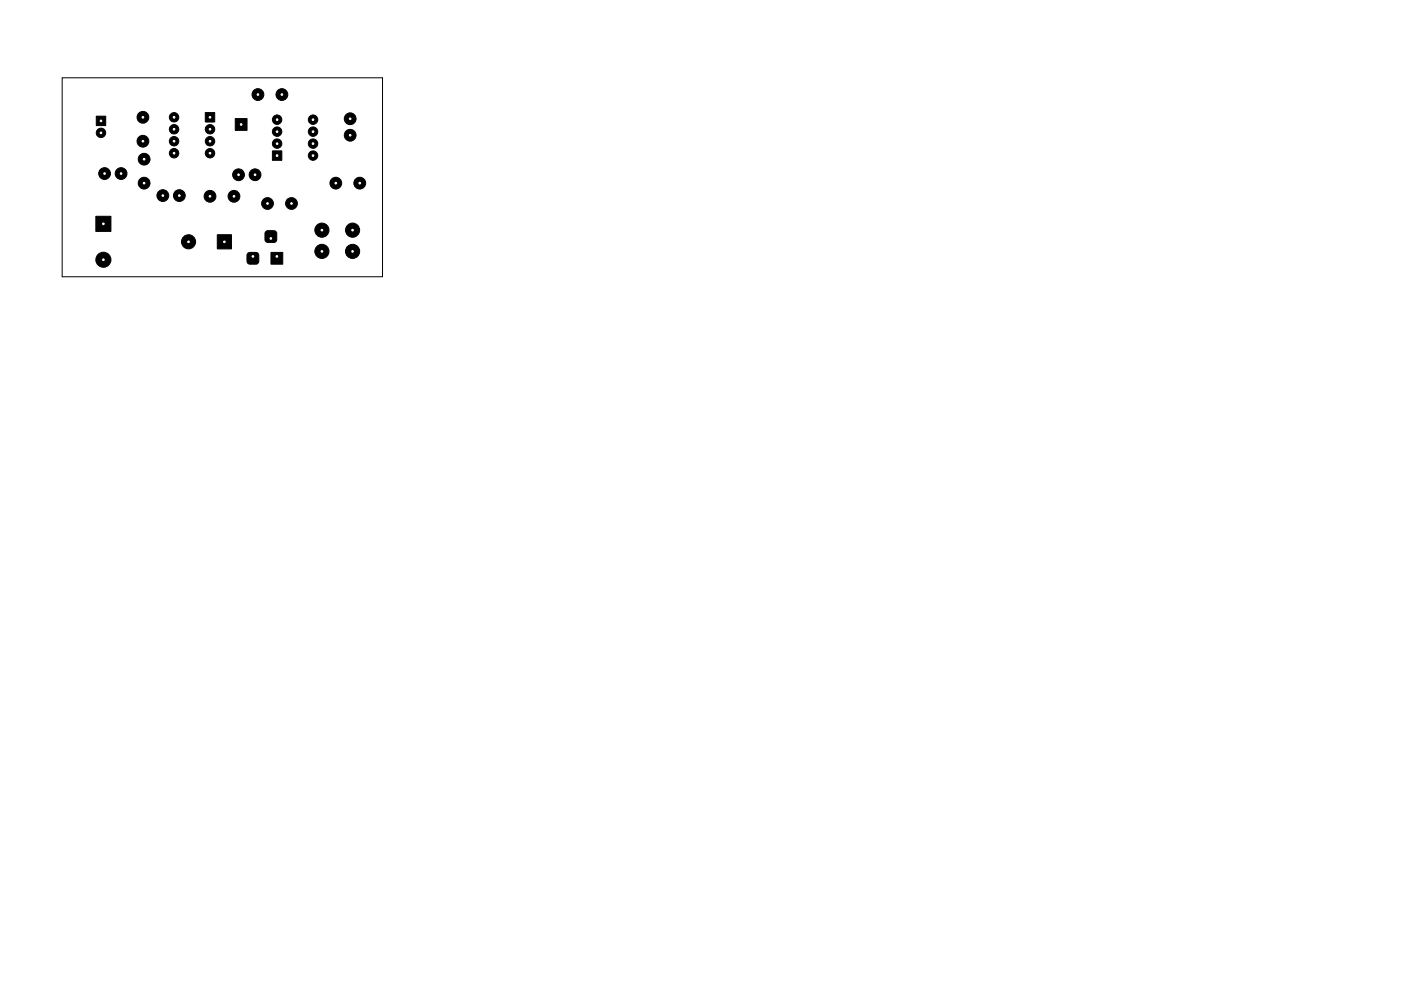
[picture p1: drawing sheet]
<svg xmlns="http://www.w3.org/2000/svg" width="297mm" height="210mm" viewBox="0 0 297 210" stroke-linecap="round" stroke-linejoin="round" font-family="sans-serif">
<path d="M13.2 16.5h67.9v42.2h-67.9z" fill="none" stroke="#000" stroke-width=".21"/>
<g fill="#000" stroke="#000" stroke-width=".21">
<path d="M20.4 24.6h2v2h-2zM43.5 23.9h2v2h-2zM49.9 25.2h2.5v2.5h-2.5zM57.8 32h2v2h-2zM20.3 45.9h3.2v3.2h-3.2zM46.1 49.8h3v3h-3zM52.6 53.7l.3-.1h1.3a.62 .62 0 0 1 .7 .6v1.2a.62 .62 0 0 1-.7 .7h-1.2a.62 .62 0 0 1-.6-.7v-1.3zM56.4 49.1l.3-.2h1.4a.62 .62 0 0 1 .6 .7v1.2a.62 .62 0 0 1-.6 .6h-1.3a.62 .62 0 0 1-.6-.6v-1.3zM57.4 53.6h2.5v2.5h-2.5z"/>
<circle cx="21.4" cy="28.2" r="1"/>
<circle cx="22.2" cy="36.8" r="1.25"/>
<circle cx="25.7" cy="36.8" r="1.25"/>
<circle cx="30.3" cy="30" r="1.25"/>
<circle cx="30.3" cy="24.9" r="1.25"/>
<circle cx="30.6" cy="38.9" r="1.25"/>
<circle cx="30.6" cy="33.8" r="1.25"/>
<circle cx="36.9" cy="27.4" r="1"/>
<circle cx="36.9" cy="30" r="1"/>
<circle cx="36.9" cy="24.9" r="1"/>
<circle cx="36.9" cy="32.5" r="1"/>
<circle cx="44.5" cy="32.5" r="1"/>
<circle cx="44.5" cy="30" r="1"/>
<circle cx="44.5" cy="27.4" r="1"/>
<circle cx="50.6" cy="37.1" r="1.25"/>
<circle cx="54.1" cy="37.1" r="1.25"/>
<circle cx="54.7" cy="20.1" r="1.25"/>
<circle cx="58.8" cy="25.4" r="1"/>
<circle cx="58.8" cy="30.5" r="1"/>
<circle cx="58.8" cy="27.9" r="1"/>
<circle cx="59.8" cy="20.1" r="1.25"/>
<circle cx="66.4" cy="25.4" r="1"/>
<circle cx="66.4" cy="27.9" r="1"/>
<circle cx="66.4" cy="33" r="1"/>
<circle cx="66.4" cy="30.5" r="1"/>
<circle cx="71.2" cy="38.9" r="1.25"/>
<circle cx="74.2" cy="28.7" r="1.25"/>
<circle cx="74.2" cy="25.2" r="1.25"/>
<circle cx="76.3" cy="38.9" r="1.25"/>
<circle cx="21.9" cy="55.1" r="1.6"/>
<circle cx="34.5" cy="41.5" r="1.25"/>
<circle cx="38" cy="41.5" r="1.25"/>
<circle cx="40" cy="51.3" r="1.5"/>
<circle cx="44.5" cy="41.7" r="1.25"/>
<circle cx="49.6" cy="41.7" r="1.25"/>
<circle cx="56.7" cy="43.2" r="1.25"/>
<circle cx="61.8" cy="43.2" r="1.25"/>
<circle cx="68.3" cy="48.8" r="1.5"/>
<circle cx="68.3" cy="53.3" r="1.5"/>
<circle cx="74.8" cy="48.8" r="1.5"/>
<circle cx="74.8" cy="53.3" r="1.5"/>
</g>
<g fill="#fff" stroke="#fff" stroke-width=".21">
<circle cx="50.6" cy="37.1" r=".18"/>
<circle cx="54.1" cy="37.1" r=".17"/>
<circle cx="66.4" cy="33" r=".17"/>
<circle cx="58.8" cy="25.4" r=".17"/>
<circle cx="66.4" cy="30.5" r=".17"/>
<circle cx="58.8" cy="27.9" r=".17"/>
<circle cx="66.4" cy="27.9" r=".17"/>
<circle cx="58.8" cy="30.5" r=".17"/>
<circle cx="66.4" cy="25.4" r=".17"/>
<circle cx="58.8" cy="33" r=".17"/>
<circle cx="40" cy="51.3" r=".17"/>
<circle cx="47.6" cy="51.3" r=".17"/>
<circle cx="57.4" cy="50.6" r=".17"/>
<circle cx="53.6" cy="54.4" r=".17"/>
<circle cx="58.7" cy="54.4" r=".17"/>
<circle cx="34.5" cy="41.5" r=".18"/>
<circle cx="38" cy="41.5" r=".17"/>
<circle cx="36.9" cy="24.9" r=".17"/>
<circle cx="44.5" cy="32.5" r=".17"/>
<circle cx="36.9" cy="27.4" r=".17"/>
<circle cx="44.5" cy="30" r=".17"/>
<circle cx="36.9" cy="30" r=".17"/>
<circle cx="44.5" cy="27.4" r=".17"/>
<circle cx="36.9" cy="32.5" r=".17"/>
<circle cx="44.5" cy="24.9" r=".17"/>
<circle cx="51.1" cy="26.4" r=".17"/>
<circle cx="21.4" cy="28.2" r=".17"/>
<circle cx="21.4" cy="25.6" r=".17"/>
<circle cx="25.7" cy="36.8" r=".17"/>
<circle cx="22.2" cy="36.8" r=".17"/>
<circle cx="21.9" cy="55.1" r=".17"/>
<circle cx="21.9" cy="47.5" r=".17"/>
<circle cx="44.5" cy="41.7" r=".17"/>
<circle cx="49.6" cy="41.7" r=".17"/>
<circle cx="30.6" cy="38.9" r=".17"/>
<circle cx="30.6" cy="33.8" r=".17"/>
<circle cx="30.3" cy="30" r=".17"/>
<circle cx="30.3" cy="24.9" r=".17"/>
<circle cx="76.3" cy="38.9" r=".17"/>
<circle cx="71.2" cy="38.9" r=".17"/>
<circle cx="59.8" cy="20.1" r=".17"/>
<circle cx="54.7" cy="20.1" r=".17"/>
<circle cx="56.7" cy="43.2" r=".17"/>
<circle cx="61.8" cy="43.2" r=".17"/>
<circle cx="74.2" cy="28.7" r=".17"/>
<circle cx="74.2" cy="25.2" r=".18"/>
<circle cx="68.3" cy="48.8" r=".18"/>
<circle cx="68.3" cy="53.3" r=".18"/>
<circle cx="74.8" cy="48.8" r=".18"/>
<circle cx="74.8" cy="53.3" r=".17"/>
</g>
</svg>
